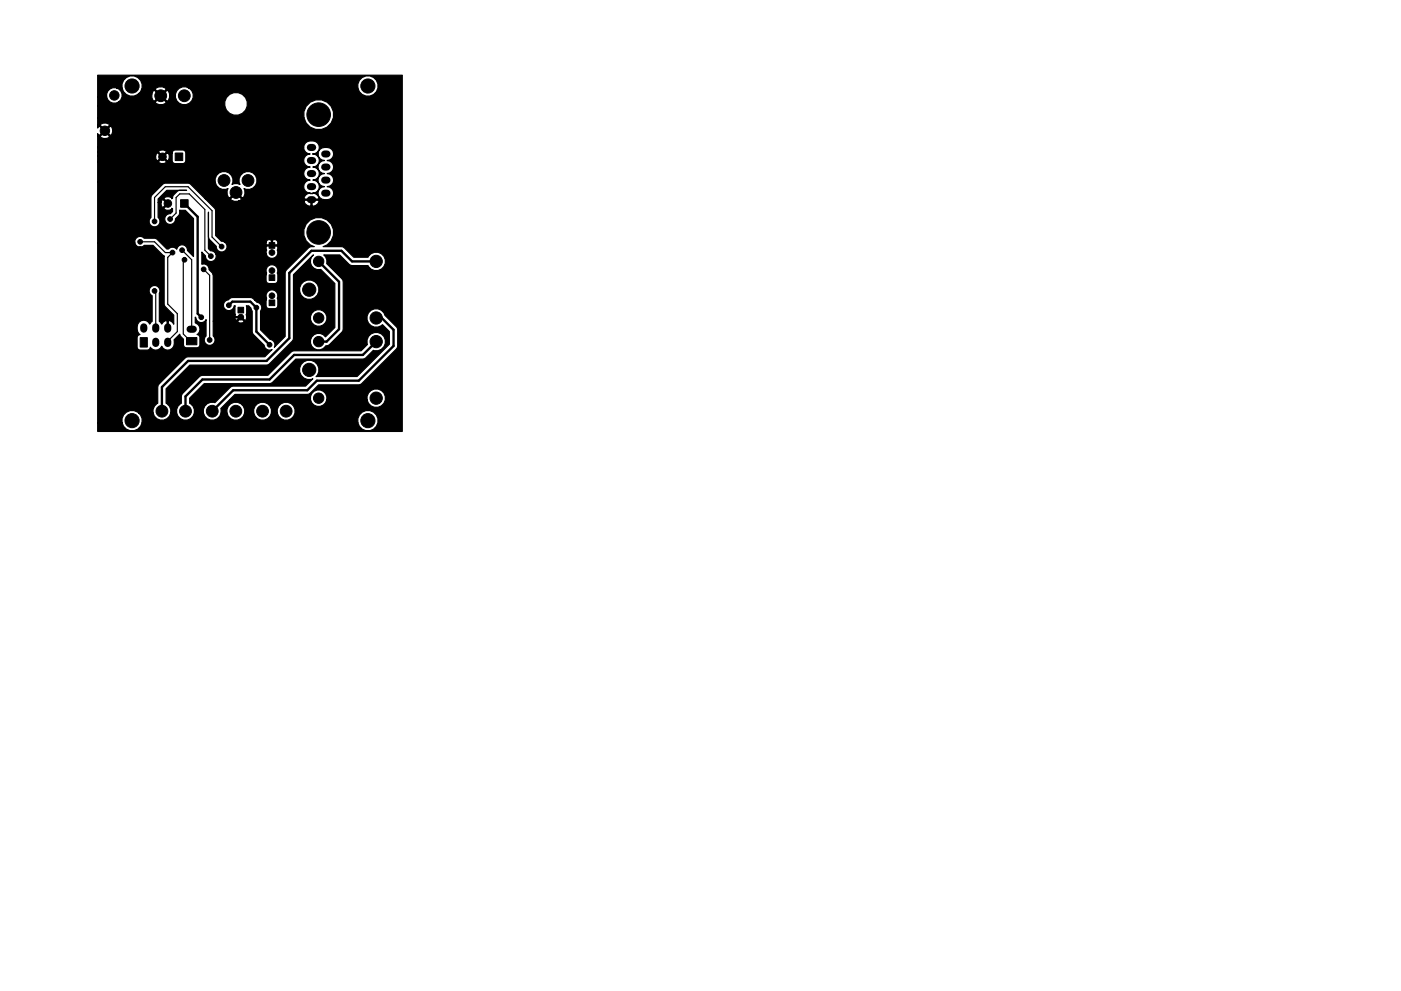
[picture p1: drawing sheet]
<svg xmlns="http://www.w3.org/2000/svg" width="297mm" height="210mm" viewBox="0 0 297 210" stroke-linecap="round" stroke-linejoin="round" font-family="sans-serif">
<g fill="#000" stroke="#000" stroke-width=".21">
<path d="M37.1 32.5h1.6v1.6h-1.6zM38.3 42.4h1.6v1.6h-1.6zM57.1 58.3h1.2v1.2h-1.2zM57.1 51.5h1.2v1.2h-1.2zM29.7 71.6h1.5v2h-1.5zM39.5 71.6h2.2v1.5h-2.2zM50.5 65.2h1.2v1.2h-1.2zM57.1 63.6h1.2v1.2h-1.2z"/>
<circle cx="28" cy="18.2" r="1.5"/>
<circle cx="78" cy="18.2" r="1.5"/>
<circle cx="22.2" cy="27.7" r="1"/>
<circle cx="24.2" cy="20.2" r="1"/>
<circle cx="34.1" cy="20.3" r="1.25"/>
<circle cx="34.4" cy="33.3" r=".8"/>
<circle cx="39.1" cy="20.3" r="1.25"/>
<circle cx="47.5" cy="38.3" r="1.25"/>
<circle cx="52.6" cy="38.3" r="1.25"/>
<circle cx="67.6" cy="24.3" r="2.5"/>
<circle cx="23.6" cy="54.4" r=".5"/>
<circle cx="27.2" cy="53.6" r=".5"/>
<circle cx="29.7" cy="52.8" r=".5"/>
<circle cx="29.7" cy="51.3" r=".5"/>
<circle cx="32.8" cy="47" r=".5"/>
<circle cx="35.6" cy="43.2" r=".8"/>
<circle cx="36.1" cy="46.5" r=".5"/>
<circle cx="36.6" cy="53.6" r=".5"/>
<circle cx="38.6" cy="53.1" r=".5"/>
<circle cx="39.1" cy="55.1" r=".5"/>
<circle cx="43.2" cy="57.1" r=".5"/>
<circle cx="44.7" cy="54.4" r=".5"/>
<circle cx="47" cy="52.3" r=".5"/>
<circle cx="50" cy="40.8" r="1.25"/>
<circle cx="57.7" cy="53.6" r=".6"/>
<circle cx="57.7" cy="57.4" r=".6"/>
<circle cx="67.6" cy="55.5" r="1.1"/>
<circle cx="67.6" cy="49.3" r="2.5"/>
<circle cx="79.8" cy="55.5" r="1.3"/>
<circle cx="32.8" cy="61.7" r=".5"/>
<circle cx="42.7" cy="67.3" r=".5"/>
<circle cx="44.4" cy="72.1" r=".5"/>
<circle cx="48.5" cy="64.8" r=".5"/>
<circle cx="49.5" cy="60.2" r=".5"/>
<circle cx="49.5" cy="74.7" r=".5"/>
<circle cx="51.1" cy="67.3" r=".6"/>
<circle cx="54.4" cy="65.3" r=".5"/>
<circle cx="57.1" cy="73.1" r=".5"/>
<circle cx="57.7" cy="62.7" r=".6"/>
<circle cx="65.6" cy="61.5" r="1.4"/>
<circle cx="65.6" cy="78.5" r="1.4"/>
<circle cx="67.6" cy="67.5" r="1.1"/>
<circle cx="67.6" cy="72.5" r="1.1"/>
<circle cx="79.8" cy="72.5" r="1.3"/>
<circle cx="79.8" cy="67.5" r="1.3"/>
<circle cx="28" cy="89.2" r="1.5"/>
<circle cx="34.3" cy="87.2" r="1.25"/>
<circle cx="39.3" cy="87.2" r="1.25"/>
<circle cx="45" cy="87.2" r="1.25"/>
<circle cx="50" cy="87.2" r="1.25"/>
<circle cx="55.7" cy="87.2" r="1.25"/>
<circle cx="60.7" cy="87.2" r="1.25"/>
<circle cx="67.6" cy="84.5" r="1.1"/>
<circle cx="78" cy="89.2" r="1.5"/>
<circle cx="79.8" cy="84.5" r="1.3"/>
</g>
<g fill="none" stroke="#000" stroke-width="1.5">
<path d="M65.8 36.8h.5M65.8 34.1h.5M65.8 31.3h.5M65.8 39.6h.5M68.8 38.2h.5M68.8 35.4h.5M68.8 32.7h.5M65.8 42.4h.5M68.8 41h.5M30.5 69.4v.4M33 69.4v.4M33 72.4v.5"/>
<path d="M35.6 69.4v.4M35.6 72.4v.5M40.3 69.8h.7"/>
</g>
<path d="M29.7 52.8h-1.8l-.7 .8h-2.1l-.7 .8h-.8M39.1 43.2l2.8 2.8v20.5l.8 .8M67.6 55.5l4.3 4.3v10l-2.7 2.7h-1.6M79.8 55.5h-5.2l-2.2-2.3h-6.4l-4.7 4.7v13.8l-4.8 4.9h-16.6l-5.6 5.5v5.1M48.5 64.8l.8-.8h3.8l1.3 1.3v5.1l2.7 2.7M49.5 60.2l-2.5 2.5v3.3l1.2 1.3h2.9l-1.6 1.5v5.9M79.8 67.5h1.1l2.5 2.5v3.4l-7.3 7.4h-8.9l-2 2h-15.8l-4.4 4.4M79.8 72.5l-2.9 2.8h-14.5l-5.3 5.2h-14.2l-3.6 3.6v3.1" fill="none" stroke="#000" stroke-width=".5"/>
<path d="M29.7 51.3h3.1l2.3 2.3h1.5l-1 1v9.9l2 2v3.9l-2 2M32.8 47v-5.1l2.3-2.3h4.8l5.1 5.1v5.6l2 2M36.1 46.5l1.2-1.3v-3.3l.8-.8h2l3.3 3.3v8.7l1.3 1.3M38.6 53.1l2 2v14.7M39.1 55.1l-.2 .3v15.5l1.5 1.5h.2M43.2 57.1l1.2 1.3v13.7M32.8 61.7l.2 .3v7.8" fill="none" stroke="#000" stroke-width=".25"/>
<path d="M20.7 16h64.6v75.5h-64.6v-1.8h5.2l.3 .8a2.18 2.18 0 0 0 2.2 .9 2.18 2.18 0 0 0 1.7-1.7h45.8l.3 .8a2.18 2.18 0 0 0 3.6 0 2.18 2.18 0 0 0-1.4-3.4 2.18 2.18 0 0 0-2.5 2.6h-45.8v-.9l-.3-.8-.4-.4h3l.3 .7a1.92 1.92 0 0 0 2 .8 1.92 1.92 0 0 0 1.5-1.5h1.2l.3 .7a1.92 1.92 0 0 0 2 .8 1.92 1.92 0 0 0 1.5-1.5h1.9l.3 .7a1.92 1.92 0 0 0 2 .8 1.92 1.92 0 0 0 1.5-1.5h1.2l.3 .7a1.92 1.92 0 0 0 2 .8 1.92 1.92 0 0 0 1.5-1.5h1.9l.3 .7a1.92 1.92 0 0 0 1.9 .8 1.92 1.92 0 0 0 1.6-1.5h1.2l.3 .7a1.92 1.92 0 0 0 3.2 0 1.92 1.92 0 0 0-1.3-2.9 1.92 1.92 0 0 0-2.2 2.2h-1.2v-.7a1.92 1.92 0 0 0-2.3-1.5 1.92 1.92 0 0 0-1.5 2.2h-1.9v-.7a1.92 1.92 0 0 0-2.3-1.5 1.92 1.92 0 0 0-1.5 2.2h-1.2l-.1-.9 1.9-1.9h17.1l.3 .7a1.76 1.76 0 0 0 1.8 .7 1.76 1.76 0 0 0 1.4-1.3h8.5l.3 .7a1.97 1.97 0 0 0 3.3 0 1.97 1.97 0 0 0-1.3-3.1 1.97 1.97 0 0 0-2.3 2.4l-8.5-.1a1.77 1.77 0 0 0-1.7-2.1 1.77 1.77 0 0 0-1.8 2.1h-17.1l1.1-1.1h15.4l.6-.3 1.7-1.7 8.9-.1 7.9-7.9v-4.1l-2.7-2.7-.2-.5a1.96 1.96 0 0 0-2.8-.6 1.96 1.96 0 0 0-.4 2.9 1.96 1.96 0 0 0 2.9 .2l1.5 1.4v2.7l-6.9 6.9h-8.7l.3-.3a2.06 2.06 0 0 0-1.1-3.1 2.06 2.06 0 0 0-2.7 2 2.06 2.06 0 0 0 2.8 1.9l-1.5 1.5-15.7 .1-3.5 3.4a1.89 1.89 0 0 0-2.5 2.2h-1.9v-.7l-.3-.7-.7-.6v-1.1l3.1-3.1h13.8l.7-.3 4.9-4.9h14.2l.7-.3 1.6-1.6 .2 .1a1.97 1.97 0 0 0 2.4-1.8 1.97 1.97 0 0 0-2.3-2.1 1.97 1.97 0 0 0-1.6 2.6l-1.3 1.3-14.6 .1-5.2 5.1-14.2 .1-4.1 4.1-.1 1.8-.7 .6-.3 .7v.7h-1.2a1.83 1.83 0 0 0-1-2v-3.1l5-5 16.7-.1 5.3-5.3v-4.3h3.6a1.77 1.77 0 0 0 2.7 1.1 1.77 1.77 0 0 0 0-2.9 1.77 1.77 0 0 0-2.7 1.1v.7h-3.6v-5.9h1.3a2.07 2.07 0 0 0 3.2 1.3 2.07 2.07 0 0 0 0-3.5 2.07 2.07 0 0 0-3.2 1.4v.8h-1.3v-3.6l4.3-4.2-.4 .4a1.76 1.76 0 0 0 0 2 1.76 1.76 0 0 0 1.9 .7l3 3v9.3l-2 2-.5-.5a1.76 1.76 0 0 0-2.4 .5 1.76 1.76 0 0 0 .5 2.5 1.76 1.76 0 0 0 2.5-.6l.8-.3 2.6-2.6 .3-.7-.1-10.4-3.4-3.5a1.65 1.65 0 0 0-.7-1.8h3.4l2.3 2.2h3.7a1.96 1.96 0 0 0 3 .7 1.96 1.96 0 0 0 0-3.1 1.96 1.96 0 0 0-3 .7h-3l-2.3-2.2-4.2-.1 .8-.3a3.2 3.2 0 0 0 .5-5 3.2 3.2 0 0 0-4.9 .6 3.2 3.2 0 0 0 1.7 4.7 1.25 1.25 0 0 0-1.2 .3l-4.9 5v13.8l-2.3 2.3 .1-.3a1.13 1.13 0 0 0-1-1.4l-2.1-2v-4a1.13 1.13 0 0 0 .2-1.2 1.13 1.13 0 0 0-.9-.7l-.5-.5h2.4l.1 1.5 .3 .3a2.34 2.34 0 0 0 1.9-.1 2.28 2.28 0 0 0 .2-1.9v-.4a1.25 1.25 0 0 0-1.4-1.5 1.25 1.25 0 0 0-1 1.8l-.1 .3h-2.4l-.6-.4-.3-.1h-3.8l-.4 .1-.5 .4a1.15 1.15 0 0 0-1 1.2 1.15 1.15 0 0 0 1.1 1.1 1.15 1.15 0 0 0 1.1-1h.3l-.1 1.5 .1 .4-.1 .3 .2 .8 .2 .1 .9-.9 .8 .9a.86 .86 0 0 0 .3-1.3l.1-.3-.1-1.5h.5l.5 .5 .3 .6v4.7l2.5 2.6a1.12 1.12 0 0 0 1.7 .9l-1.6 1.5-16.6 .1-6 6-.1 3.8-.7 .6-.3 .7v.7h-3a2.15 2.15 0 0 0-2.5-.2 2.15 2.15 0 0 0-1 2.3h-5.2v-38.2h7.9l.2 .4a1.13 1.13 0 0 0 1.8 .2h1.9l2.4 2.2-.1 10.2 .2 .5 1.8 1.9v1.9l-.3-.5-.5-.3-.3 .1v1.6h-.3v-1.6l-.3-.1-.5 .3-.3 .5-.5-.6v-6l.1-.3a1.15 1.15 0 0 0-.8-1.3 1.15 1.15 0 0 0-1.4 .7 1.15 1.15 0 0 0 .6 1.4v5.5l-.6 .6-.2-.5a1.46 1.46 0 0 0-1.8-.1 1.46 1.46 0 0 0-.6 1.7l.1 .5 .5 .6-.6 .4v2.2a.65 .65 0 0 0 .6 .7h1.5l.5-.2 .2-.4 .1 .2a1.39 1.39 0 0 0 2.3-.4 1.45 1.45 0 0 0 1.8 .7 1.45 1.45 0 0 0 .9-1.8l-.1-.3 1.2-1.2 .2 .5 .6 .6v1.1a.65 .65 0 0 0 .6 .7h2.2l.5-.2 .2-.5v-1.5a.64 .64 0 0 0-.6-.6 1.36 1.36 0 0 0 .6-1.4 1.36 1.36 0 0 0-1-1.1v-1.2l.1 .1a1.13 1.13 0 0 0 1 1 1.13 1.13 0 0 0 1.2-.6v3.5l-.2 .2a1.15 1.15 0 0 0 .2 1.6 1.15 1.15 0 0 0 1.6-.2 1.15 1.15 0 0 0-.1-1.6v-3.1h5.2a.9 .9 0 0 0 1.3 .2v-.2l-.6-.7-.7 .7h-5.2v-9.9h11.2v1.2a.65 .65 0 0 0 .7 .7h1.2l.4-.2 .2-.5-.1-1.6a1.24 1.24 0 0 0-1.1-1.7 1.24 1.24 0 0 0-1.2 1.7l-.1 .4h-11.2l-.2-.4-.7-.7a1.11 1.11 0 0 0-1.5-1.1v-2.6l.8 .8v.3a1.15 1.15 0 0 0 1.5 .8 1.15 1.15 0 0 0 .6-1.6h10.7l.2 .5a1.26 1.26 0 0 0 1.7 .4 1.26 1.26 0 0 0 .5-1.7l.1-.6-.2-.2h-2.1l-.2 .2 .1 .7-.1 .7h-10.7l-.4-.4-.7-.2-.4-.4v-7.8l.1 5.6 1.6 1.7a1.15 1.15 0 0 0 1.6 1 1.15 1.15 0 0 0 .1-1.9h8.8v.4l.2 .1h.9v-.9h.3v.9h.9l.2-.1-.1-.7-.4-.3h-.5l-.1 .2-.9-.2-.5 .6h-8.8l-.7-.2-1.2-1.2v-5.6l-2.2-2.2h5.4a1.43 1.43 0 0 0 1.6 .5l14 .1a1.07 1.07 0 0 0 1.4 .8v-1.1h.3v1.1l.2 .2a1.36 1.36 0 0 0 1.2-1.1l-.1-.2h-2.9l-.1 .2h-14l.6-.2 .1-.3-1.2-1.2-1.1 1.2h-5.4l-3.3-3.3h-5.1l-.6 .2-2.4 2.5-.1 4.5-.2 .2a1.15 1.15 0 0 0 .3 1.6 1.15 1.15 0 0 0 1.5-.2 1.15 1.15 0 0 0-.1-1.6v-3.1h.6l.2 .9 .3 .1 .8-.8-.8-.9-.3 .1-.2 .6h-.6v-.8l1.9-1.8h4.2h-1.8a2.27 2.27 0 0 0-1.2 1.5l-.2 .3-.1-.3a1.05 1.05 0 0 0-1.5 .3l1 1-1 1a.97 .97 0 0 0 1.6 0l.2 .1v.6l-.5 .4a1.15 1.15 0 0 0-1.2 1.2 1.15 1.15 0 0 0 1.2 1.1 1.15 1.15 0 0 0 1.1-1.2 1.63 1.63 0 0 0 .9-1.8h1.2l1.7 1.8v8l-1.3-1.3v-.2a1.15 1.15 0 0 0-1.1-1 1.15 1.15 0 0 0-1.1 1 1.11 1.11 0 0 0-1.8-.1h-.3l-2.3-2.2-2.5-.1-.2-.2a1.16 1.16 0 0 0-1.3 0 1.16 1.16 0 0 0-.5 1.2h-7.9v-12.8h24.9l.3 .7a1.86 1.86 0 0 0 2.4 .6 1.45 1.45 0 0 0 .4 2l1.3-1.4 1.4 1.4a1.48 1.48 0 0 0 .3-2 1.91 1.91 0 0 0 2.8-1.4 1.91 1.91 0 0 0-2.2-2.2 1.91 1.91 0 0 0-1.4 2.7l-.5-.2-1.2 .2 .2-.4a1.92 1.92 0 0 0-1.9-2.3 1.92 1.92 0 0 0-1.9 2.3h-24.9v-4.4h12.9l.1 .2a1.05 1.05 0 0 0 1.6-.2l-.9-.9-.8 .9h-12.9v-1.2h12.3l.2 .9 .2 .1 .9-.8h.3l.9 .8 .2-.1a1.12 1.12 0 0 0-.2-1.5h1v1.6a.65 .65 0 0 0 .6 .6h1.6l.5-.2 .2-.4v-1.6a.65 .65 0 0 0-.7-.7l-1.8 .1-.4 .6-1-.1-.9 .9h-.3l-.9-.9-.2 .1-.2 .6h-12.3v-.8h12.9l.8 .8 .9-.8-.1-.3a1.05 1.05 0 0 0-1.6 .3h-12.9v-1h43.7l.4 1 1 .4-.6 .1a1.39 1.39 0 0 0-.8 1.5 1.39 1.39 0 0 0 1.4 1.1 1.39 1.39 0 0 0-1.4 1.4 1.39 1.39 0 0 0 1.4 1.4 1.39 1.39 0 0 0-1.4 1.5 1.39 1.39 0 0 0 1.5 1.3v.1l-.2-.1a1.36 1.36 0 0 0-1.2 1l.1 .2h2.9l.1-.3a1.07 1.07 0 0 0-1.4-.8v-.1h.1a1.39 1.39 0 0 0 1.4-1.4 1.39 1.39 0 0 0-1.4-1.4 1.39 1.39 0 0 0 1.4-1.4 1.39 1.39 0 0 0-1.4-1.4 1.38 1.38 0 0 0 1.4-1.3 1.38 1.38 0 0 0-1.4-1.4h1.1l.4 .9 1 .5-.5 .1a1.38 1.38 0 0 0-.9 1.5 1.38 1.38 0 0 0 1.4 1.1 1.38 1.38 0 0 0-1.4 1.4 1.38 1.38 0 0 0 1.4 1.4 1.43 1.43 0 0 0-1.4 1.7 1.43 1.43 0 0 0 2 1.1 1.39 1.39 0 0 0 1.3-1.4 1.39 1.39 0 0 0-1.3-1.4 1.38 1.38 0 0 0 1.3-1.4 1.38 1.38 0 0 0-1.3-1.4 1.38 1.38 0 0 0 1.3-1.4 1.38 1.38 0 0 0-1.3-1.3 1.43 1.43 0 0 0 1.3-1.8 1.43 1.43 0 0 0-1.9-1 1.39 1.39 0 0 0-1.4 1.4h-1.1l.6-.1a1.44 1.44 0 0 0 .7-1.9 1.44 1.44 0 0 0-1.8-.8 1.39 1.39 0 0 0-1.4 1.4h-43.7v-2.4h.6l.1 .3a1.26 1.26 0 0 0 1.8-.3l-1-1-.9 1h-.6v-.5l.1 .2 .3 .1 1-1h.3l1 1 .3-.1a1.26 1.26 0 0 0-.3-1.8l-1 .9h-.3l-1-.9-.3 .1-.1 .3v-.6h.6l.9 1 1-1-.1-.3a1.26 1.26 0 0 0-1.8 .3h-.6v-1.6h43.7l.5 1.1a3.2 3.2 0 0 0 5.3 0 3.2 3.2 0 0 0-2-4.9 3.2 3.2 0 0 0-3.8 3.8h-43.7v-2.5h27l.3 .9a2.43 2.43 0 0 0 4.1 0 2.43 2.43 0 0 0-1.6-3.7 2.43 2.43 0 0 0-2.8 2.8h-27v-1.9h1.9l.3 .6a1.66 1.66 0 0 0 2.2 .4h7.8l.2 .3a1.52 1.52 0 0 0 2.1-.3l-1.1-1.1-1.2 1.1h-7.7a1.65 1.65 0 0 0 .7-1.6 1.65 1.65 0 0 0-1.2-1.3h1.2l.3 .8a2.15 2.15 0 0 0 3.1 .5h2.9v.7l.2 .6 .3 .2 1.2-1.2h.4l1.1 1.2 .3-.2 .3-.6h1.2a1.91 1.91 0 0 0 3 1.2 1.91 1.91 0 0 0-.2-3.2h35.9l.3 .8a2.18 2.18 0 0 0 3.6 0 2.18 2.18 0 0 0-1.4-3.4 2.18 2.18 0 0 0-2.5 2.6h-35.9l-.5-.3a1.92 1.92 0 0 0-2.3 2.3h-1.2v-.8l-.3-.6-.3-.1-1.1 1.1h-.4l-1.2-1.1-.3 .1-.2 .7h-2.9l.5-.5 .2-.5h2.9l1.2 1.1 1.1-1.1a1.41 1.41 0 0 0-2.3 0h-2.9l.1-.3a2.18 2.18 0 0 0-2.1-2.6 2.18 2.18 0 0 0-2.1 2.6l-1.3-.1a1.67 1.67 0 0 0-2 2h-1.9z" fill="#000" stroke="#000" stroke-width=".25"/>
</svg>
